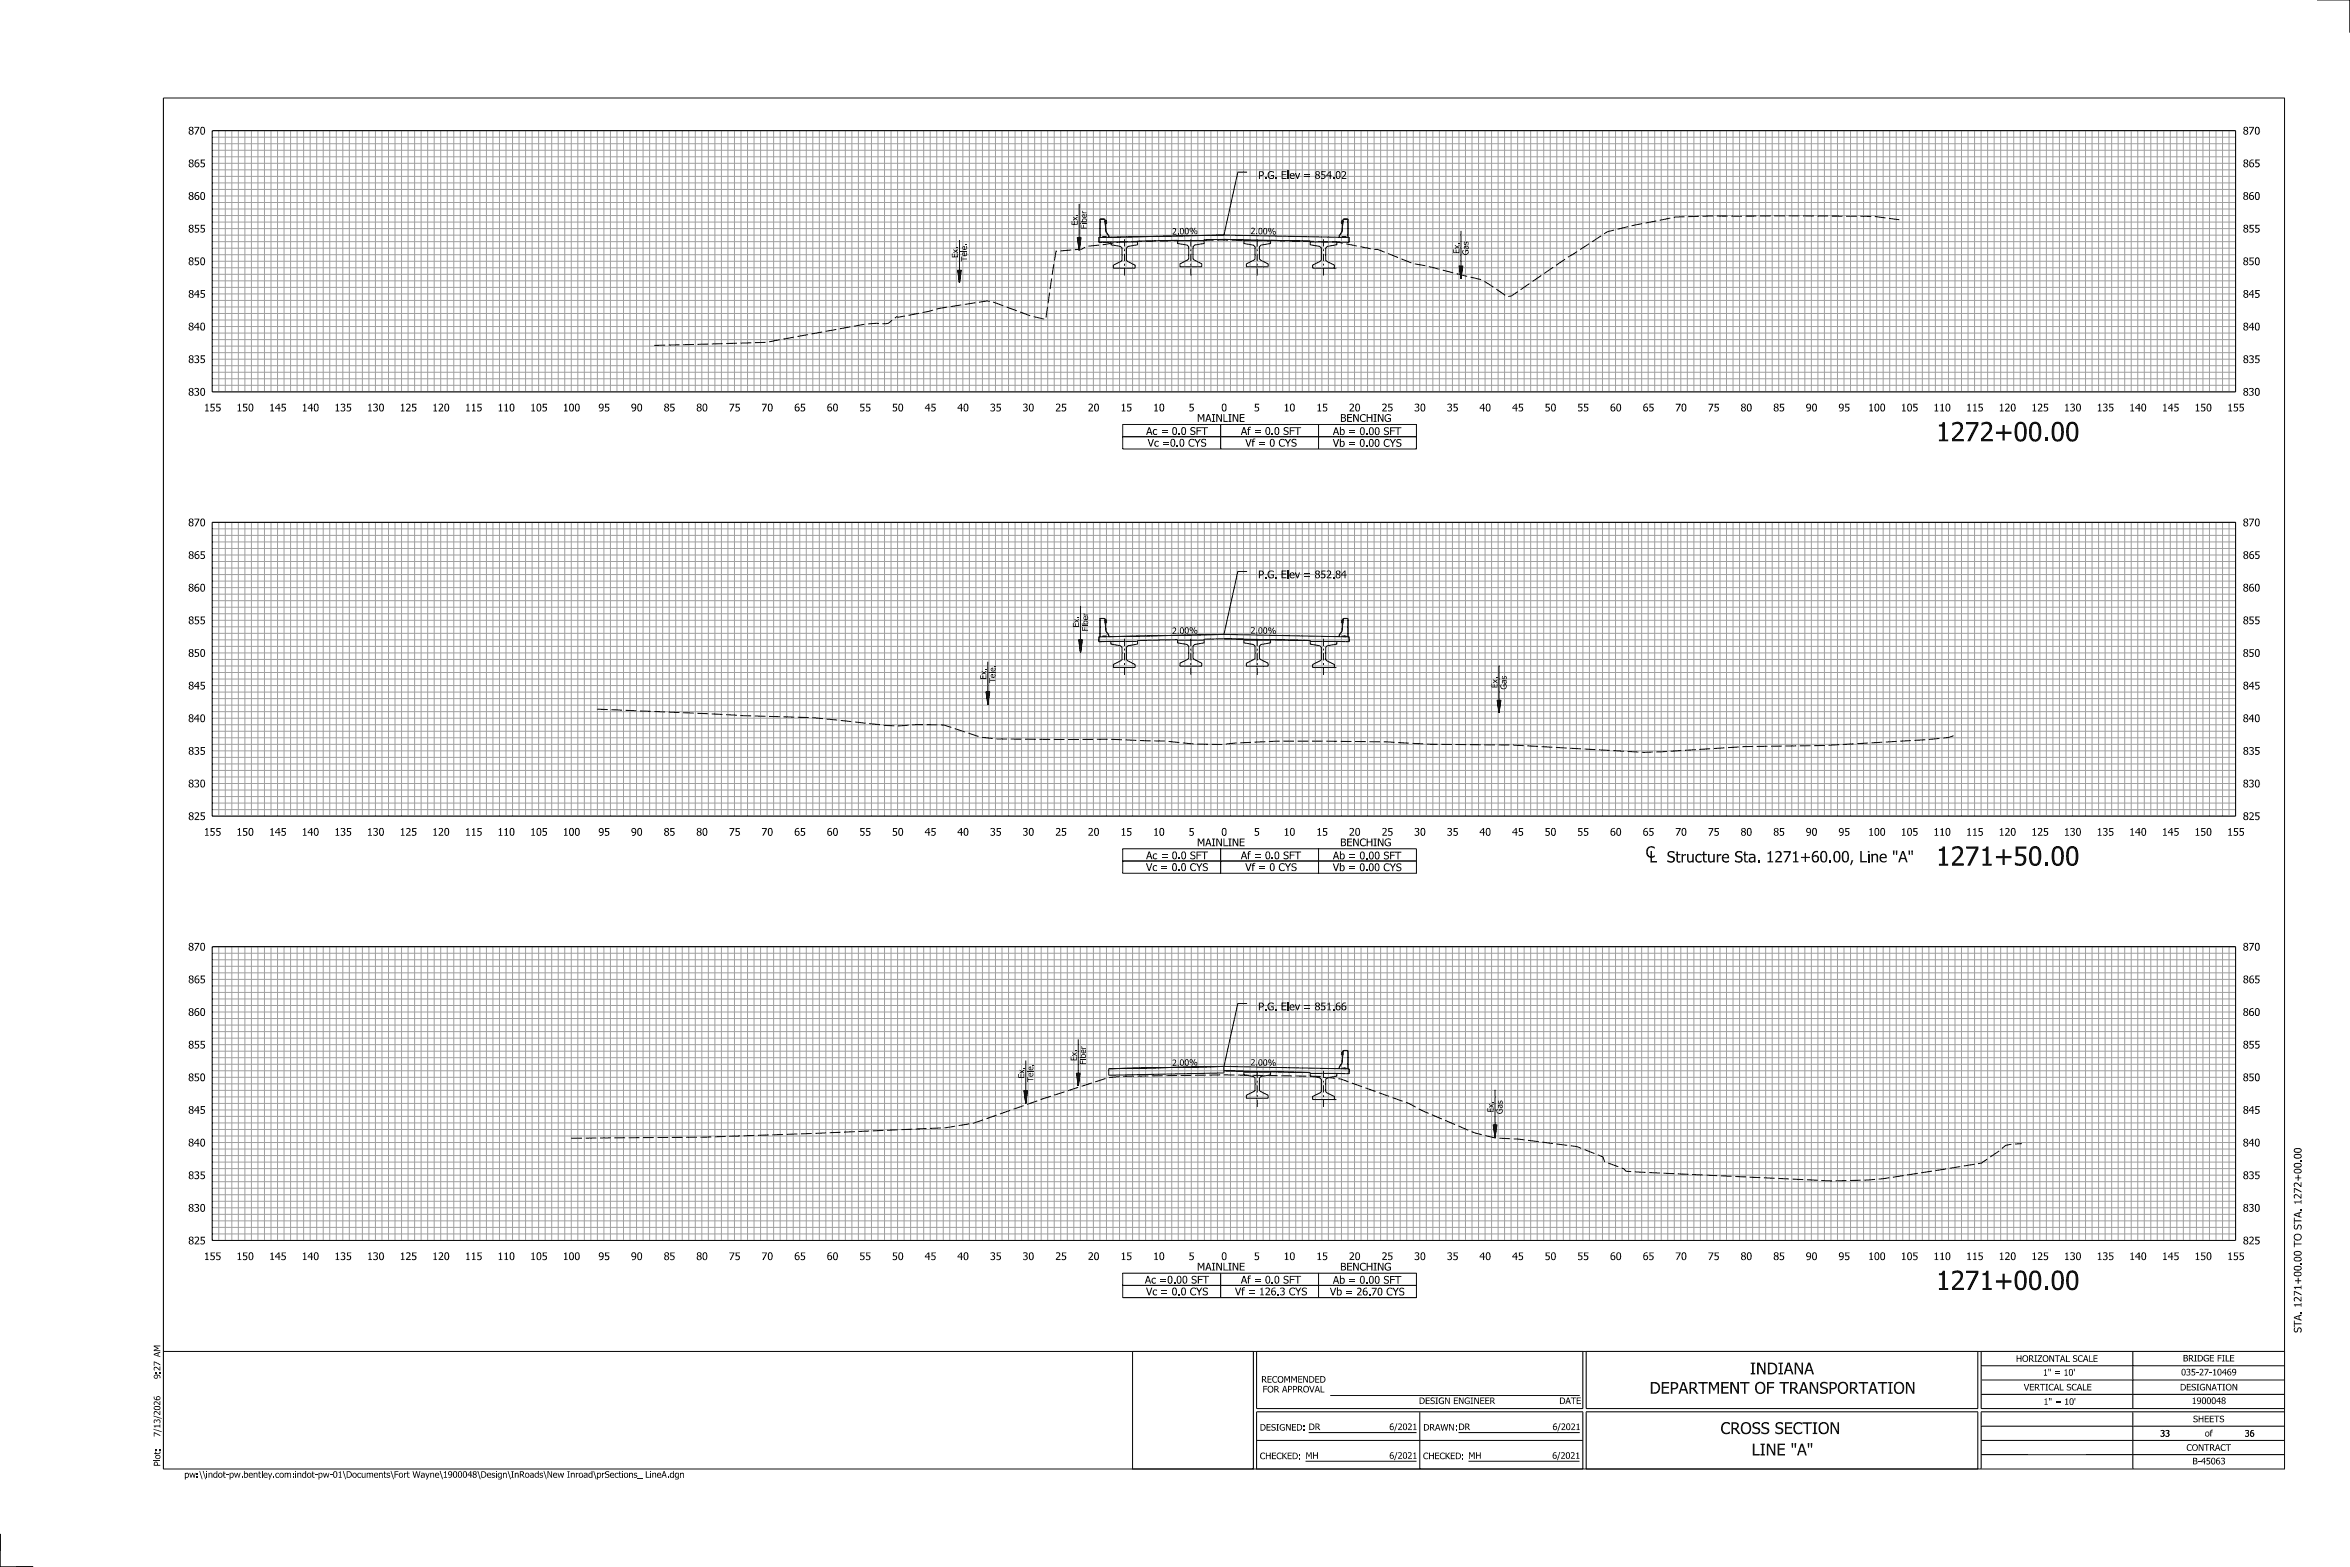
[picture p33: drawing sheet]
<svg xmlns="http://www.w3.org/2000/svg" width="914mm" height="610mm" viewBox="0 0 914 610" stroke-linecap="round" stroke-linejoin="round" font-family="sans-serif">
<defs><g id="words">
<g font-size="7.6">
<text x="753.3" y="171.7">1272+00.00</text>
<text x="753.3" y="336.7">1271+50.00</text>
<text x="753.3" y="501.8">1271+00.00</text>
</g>
<g font-size="4.6">
<text x="680.9" y="534.7">INDIANA</text>
<text x="641.9" y="542.2">DEPARTMENT OF TRANSPORTATION</text>
<text x="669.5" y="557.9">CROSS SECTION</text>
<text x="681.6" y="566.2">LINE &quot;A&quot;</text>
</g>
<g font-size="4.4">
<text x="640.3" y="333.6">C</text>
<text x="641.8" y="335.5">L</text>
<text x="649.2" y="335.5">Structure Sta. 1271+60.00, Line &quot;A&quot;</text>
</g>
<g font-size="3">
<text x="73.2" y="52.4">870</text>
<text x="872.7" y="52.4">870</text>
<text x="73.2" y="65.1">865</text>
<text x="872.7" y="65.1">865</text>
<text x="489.6" y="69.6">P.G. Elev = 854.02</text>
<text x="73.2" y="77.8">860</text>
<text x="872.7" y="77.8">860</text>
<text x="73.2" y="90.5">855</text>
<text x="872.7" y="90.5">855</text>
<text x="73.2" y="103.2">850</text>
<text x="872.7" y="103.2">850</text>
<text x="73.2" y="115.9">845</text>
<text x="872.7" y="115.9">845</text>
<text x="73.2" y="128.5">840</text>
<text x="872.7" y="128.5">840</text>
<text x="73.2" y="141.2">835</text>
<text x="872.7" y="141.2">835</text>
<text x="73.2" y="153.9">830</text>
<text x="872.7" y="153.9">830</text>
<text x="79.3" y="160">155</text>
<text x="92" y="160">150</text>
<text x="104.7" y="160">145</text>
<text x="117.4" y="160">140</text>
<text x="130.1" y="160">135</text>
<text x="142.8" y="160">130</text>
<text x="155.5" y="160">125</text>
<text x="168.2" y="160">120</text>
<text x="180.9" y="160">115</text>
<text x="193.6" y="160">110</text>
<text x="206.3" y="160">105</text>
<text x="219" y="160">100</text>
<text x="232.8" y="160">95</text>
<text x="245.5" y="160">90</text>
<text x="258.2" y="160">85</text>
<text x="270.9" y="160">80</text>
<text x="283.6" y="160">75</text>
<text x="296.3" y="160">70</text>
<text x="309" y="160">65</text>
<text x="321.7" y="160">60</text>
<text x="334.4" y="160">55</text>
<text x="347.1" y="160">50</text>
<text x="359.8" y="160">45</text>
<text x="372.5" y="160">40</text>
<text x="385.2" y="160">35</text>
<text x="397.9" y="160">30</text>
<text x="410.6" y="160">25</text>
<text x="423.3" y="160">20</text>
<text x="436" y="160">15</text>
<text x="448.7" y="160">10</text>
<text x="462.5" y="160">5</text>
<text x="475.2" y="160">0</text>
<text x="487.9" y="160">5</text>
<text x="499.5" y="160">10</text>
<text x="512.2" y="160">15</text>
<text x="524.9" y="160">20</text>
<text x="537.6" y="160">25</text>
<text x="550.3" y="160">30</text>
<text x="563" y="160">35</text>
<text x="575.7" y="160">40</text>
<text x="588.4" y="160">45</text>
<text x="601.1" y="160">50</text>
<text x="613.8" y="160">55</text>
<text x="626.5" y="160">60</text>
<text x="639.2" y="160">65</text>
<text x="651.9" y="160">70</text>
<text x="664.6" y="160">75</text>
<text x="677.3" y="160">80</text>
<text x="690" y="160">85</text>
<text x="702.7" y="160">90</text>
<text x="715.4" y="160">95</text>
<text x="726.9" y="160">100</text>
<text x="739.6" y="160">105</text>
<text x="752.3" y="160">110</text>
<text x="765" y="160">115</text>
<text x="777.7" y="160">120</text>
<text x="790.4" y="160">125</text>
<text x="803.1" y="160">130</text>
<text x="815.8" y="160">135</text>
<text x="828.5" y="160">140</text>
<text x="841.2" y="160">145</text>
<text x="853.9" y="160">150</text>
<text x="866.6" y="160">155</text>
<text x="465.8" y="164.1">MAINLINE</text>
<text x="521.5" y="164.1">BENCHING</text>
<text x="445.9" y="169.2">Ac = 0.0 SFT</text>
<text x="446.6" y="173.8">Vc =0.0 CYS</text>
<text x="482.8" y="169.2">Af = 0.0 SFT</text>
<text x="484.5" y="173.8">Vf = 0 CYS</text>
<text x="518.6" y="173.8">Vb = 0.00 CYS</text>
<text x="518.6" y="169.2">Ab = 0.00 SFT</text>
<text x="73.2" y="204.7">870</text>
<text x="872.7" y="204.7">870</text>
<text x="73.2" y="217.4">865</text>
<text x="872.7" y="217.4">865</text>
<text x="489.5" y="225">P.G. Elev = 852.84</text>
<text x="73.2" y="230.1">860</text>
<text x="872.7" y="230.1">860</text>
<text x="73.2" y="242.8">855</text>
<text x="872.7" y="242.8">855</text>
<text x="73.2" y="255.5">850</text>
<text x="872.7" y="255.5">850</text>
<text x="73.2" y="268.2">845</text>
<text x="872.7" y="268.2">845</text>
<text x="73.2" y="280.9">840</text>
<text x="872.7" y="280.9">840</text>
<text x="73.2" y="293.6">835</text>
<text x="872.7" y="293.6">835</text>
<text x="73.2" y="306.3">830</text>
<text x="872.7" y="306.3">830</text>
<text x="73.2" y="319">825</text>
<text x="872.7" y="319">825</text>
<text x="79.3" y="325.1">155</text>
<text x="92" y="325.1">150</text>
<text x="104.7" y="325.1">145</text>
<text x="117.4" y="325.1">140</text>
<text x="130.1" y="325.1">135</text>
<text x="142.8" y="325.1">130</text>
<text x="155.5" y="325.1">125</text>
<text x="168.2" y="325.1">120</text>
<text x="180.9" y="325.1">115</text>
<text x="193.6" y="325.1">110</text>
<text x="206.3" y="325.1">105</text>
<text x="219" y="325.1">100</text>
<text x="232.8" y="325.1">95</text>
<text x="245.5" y="325.1">90</text>
<text x="258.2" y="325.1">85</text>
<text x="270.9" y="325.1">80</text>
<text x="283.6" y="325.1">75</text>
<text x="296.3" y="325.1">70</text>
<text x="309" y="325.1">65</text>
<text x="321.7" y="325.1">60</text>
<text x="334.4" y="325.1">55</text>
<text x="347.1" y="325.1">50</text>
<text x="359.8" y="325.1">45</text>
<text x="372.5" y="325.1">40</text>
<text x="385.2" y="325.1">35</text>
<text x="397.9" y="325.1">30</text>
<text x="410.6" y="325.1">25</text>
<text x="423.3" y="325.1">20</text>
<text x="436" y="325.1">15</text>
<text x="448.7" y="325.1">10</text>
<text x="462.5" y="325.1">5</text>
<text x="465.8" y="329.2">MAINLINE</text>
<text x="475.2" y="325.1">0</text>
<text x="487.9" y="325.1">5</text>
<text x="499.5" y="325.1">10</text>
<text x="512.2" y="325.1">15</text>
<text x="521.5" y="329.2">BENCHING</text>
<text x="524.9" y="325.1">20</text>
<text x="537.6" y="325.1">25</text>
<text x="550.3" y="325.1">30</text>
<text x="563" y="325.1">35</text>
<text x="575.7" y="325.1">40</text>
<text x="588.4" y="325.1">45</text>
<text x="601.1" y="325.1">50</text>
<text x="613.8" y="325.1">55</text>
<text x="626.5" y="325.1">60</text>
<text x="639.2" y="325.1">65</text>
<text x="651.9" y="325.1">70</text>
<text x="664.6" y="325.1">75</text>
<text x="677.3" y="325.1">80</text>
<text x="690" y="325.1">85</text>
<text x="702.7" y="325.1">90</text>
<text x="715.4" y="325.1">95</text>
<text x="726.9" y="325.1">100</text>
<text x="739.6" y="325.1">105</text>
<text x="752.3" y="325.1">110</text>
<text x="765" y="325.1">115</text>
<text x="777.7" y="325.1">120</text>
<text x="790.4" y="325.1">125</text>
<text x="803.1" y="325.1">130</text>
<text x="815.8" y="325.1">135</text>
<text x="828.5" y="325.1">140</text>
<text x="841.2" y="325.1">145</text>
<text x="853.9" y="325.1">150</text>
<text x="866.6" y="325.1">155</text>
<text x="445.9" y="334.3">Ac = 0.0 SFT</text>
<text x="482.8" y="334.3">Af = 0.0 SFT</text>
<text x="518.6" y="334.3">Ab = 0.00 SFT</text>
<text x="445.9" y="338.8">Vc = 0.0 CYS</text>
<text x="484.5" y="338.8">Vf = 0 CYS</text>
<text x="518.6" y="338.9">Vb = 0.00 CYS</text>
<text x="73.2" y="369.8">870</text>
<text x="872.7" y="369.8">870</text>
<text x="73.2" y="382.5">865</text>
<text x="872.7" y="382.5">865</text>
<text x="73.2" y="395.2">860</text>
<text x="489.5" y="393">P.G. Elev = 851.66</text>
<text x="872.7" y="395.2">860</text>
<text x="73.2" y="407.9">855</text>
<text x="872.7" y="407.9">855</text>
<text x="73.2" y="420.6">850</text>
<text x="872.7" y="420.6">850</text>
<text x="73.2" y="433.3">845</text>
<text x="872.7" y="433.3">845</text>
<text x="73.2" y="446">840</text>
<text x="872.7" y="446">840</text>
<text x="895.5" y="450.9" transform="rotate(-90 895.5 450.9)">0</text>
<text x="73.2" y="458.7">835</text>
<text x="872.7" y="458.7">835</text>
<text x="73.2" y="471.4">830</text>
<text x="872.7" y="471.4">830</text>
<text x="73.2" y="484.1">825</text>
<text x="872.7" y="484.1">825</text>
<text x="79.3" y="490.2">155</text>
<text x="92" y="490.2">150</text>
<text x="104.7" y="490.2">145</text>
<text x="117.4" y="490.2">140</text>
<text x="130.1" y="490.2">135</text>
<text x="142.8" y="490.2">130</text>
<text x="155.5" y="490.2">125</text>
<text x="168.2" y="490.2">120</text>
<text x="180.9" y="490.2">115</text>
<text x="193.6" y="490.2">110</text>
<text x="206.3" y="490.2">105</text>
<text x="219" y="490.2">100</text>
<text x="232.8" y="490.2">95</text>
<text x="245.5" y="490.2">90</text>
<text x="258.2" y="490.2">85</text>
<text x="270.9" y="490.2">80</text>
<text x="283.6" y="490.2">75</text>
<text x="296.3" y="490.2">70</text>
<text x="309" y="490.2">65</text>
<text x="321.7" y="490.2">60</text>
<text x="334.4" y="490.2">55</text>
<text x="347.1" y="490.2">50</text>
<text x="359.8" y="490.2">45</text>
<text x="372.5" y="490.2">40</text>
<text x="385.2" y="490.2">35</text>
<text x="397.9" y="490.2">30</text>
<text x="410.6" y="490.2">25</text>
<text x="423.3" y="490.2">20</text>
<text x="436" y="490.2">15</text>
<text x="448.7" y="490.2">10</text>
<text x="462.5" y="490.2">5</text>
<text x="475.2" y="490.2">0</text>
<text x="487.9" y="490.2">5</text>
<text x="499.5" y="490.2">10</text>
<text x="512.2" y="490.2">15</text>
<text x="524.9" y="490.2">20</text>
<text x="537.6" y="490.2">25</text>
<text x="550.3" y="490.2">30</text>
<text x="563" y="490.2">35</text>
<text x="575.7" y="490.2">40</text>
<text x="588.4" y="490.2">45</text>
<text x="601.1" y="490.2">50</text>
<text x="613.8" y="490.2">55</text>
<text x="626.5" y="490.2">60</text>
<text x="639.2" y="490.2">65</text>
<text x="651.9" y="490.2">70</text>
<text x="664.6" y="490.2">75</text>
<text x="677.3" y="490.2">80</text>
<text x="690" y="490.2">85</text>
<text x="702.7" y="490.2">90</text>
<text x="715.4" y="490.2">95</text>
<text x="726.9" y="490.2">100</text>
<text x="739.6" y="490.2">105</text>
<text x="752.3" y="490.2">110</text>
<text x="765" y="490.2">115</text>
<text x="777.7" y="490.2">120</text>
<text x="790.4" y="490.2">125</text>
<text x="803.1" y="490.2">130</text>
<text x="815.8" y="490.2">135</text>
<text x="828.5" y="490.2">140</text>
<text x="841.2" y="490.2">145</text>
<text x="853.9" y="490.2">150</text>
<text x="866.6" y="490.2">155</text>
<text x="895.5" y="491" transform="rotate(-90 895.5 491)">0</text>
<text x="465.8" y="494.3">MAINLINE</text>
<text x="521.5" y="494.3">BENCHING</text>
<text x="445.5" y="499.3">Ac =0.00 SFT</text>
<text x="445.9" y="503.9">Vc = 0.0 CYS</text>
<text x="480.5" y="503.9">Vf = 126.3 CYS</text>
<text x="482.8" y="499.3">Af = 0.0 SFT</text>
<text x="517.5" y="504">Vb = 26.70 CYS</text>
<text x="518.6" y="499.4">Ab = 0.00 SFT</text>
<text x="895.5" y="518.5" transform="rotate(-90 895.5 518.5)">STA.1271+00.0TO STA.1272+00.0</text>
</g>
<g font-size="2.5">
<text x="456.1" y="91.3" transform="rotate(-1 456.1 91.3)">2 .0</text>
<text x="460.9" y="91.2" transform="rotate(-1 460.9 91.2)">0 %</text>
<text x="486.6" y="91.1" transform="rotate(1 486.6 91.1)">2 .0</text>
<text x="491.4" y="91.2" transform="rotate(1 491.4 91.2)">0 %</text>
<text x="456.1" y="246.6" transform="rotate(-1 456.1 246.6)">2 .0</text>
<text x="460.9" y="246.5" transform="rotate(-1 460.9 246.5)">0 %</text>
<text x="486.6" y="246.4" transform="rotate(1 486.6 246.4)">2 .0</text>
<text x="491.4" y="246.5" transform="rotate(1 491.4 246.5)">0 %</text>
<text x="456.1" y="414.7" transform="rotate(-1 456.1 414.7)">2 .0</text>
<text x="460.9" y="414.6" transform="rotate(-1 460.9 414.6)">0 %</text>
<text x="486.6" y="414.5" transform="rotate(1 486.6 414.5)">2 .0</text>
<text x="491.4" y="414.6" transform="rotate(1 491.4 414.6)">0 %</text>
<text x="62.4" y="533.4" transform="rotate(-90 62.4 533.4)">2</text>
<text x="784.4" y="529.8">HORIZONTAL SCALE</text>
<text x="849.4" y="529.6">BRIDGE FILE</text>
<text x="62.4" y="536.5" transform="rotate(-90 62.4 536.5)">9: 7 AM</text>
<text x="490.8" y="537.9">RECOMMENDED</text>
<text x="794.9" y="535.2">1&quot; = 10'</text>
<text x="848.7" y="535.1">035-27-10469</text>
<text x="491.3" y="541.7">FOR APPROVAL</text>
<text x="787.5" y="540.9">VERTICAL SCALE</text>
<text x="848.3" y="540.9">DESIGNATION</text>
<text x="62.4" y="550.6" transform="rotate(-90 62.4 550.6)">2</text>
<text x="552.1" y="546.2">DESIGN ENGINEER</text>
<text x="606.7" y="546.2">DATE</text>
<text x="795.2" y="546.5">1&quot; = 10'</text>
<text x="852.8" y="546.2">1900048</text>
<text x="62.4" y="555.8" transform="rotate(-90 62.4 555.8)">1</text>
<text x="490.2" y="556.5">DESIGNED:DR</text>
<text x="540.6" y="556.3">6/2021</text>
<text x="553.8" y="556.5">DRAWN:DR</text>
<text x="604.1" y="556.3">6/2021</text>
<text x="853.3" y="553.3">SHEETS</text>
<text x="62.4" y="559" transform="rotate(-90 62.4 559)">7/ 3/ 026</text>
<text x="840.5" y="558.9">33</text>
<text x="857.9" y="558.8">of</text>
<text x="873.4" y="558.9">36</text>
<text x="62.4" y="567.7" transform="rotate(-90 62.4 567.7)">o :</text>
<text x="490.2" y="567.7">CHECKED:MH</text>
<text x="540.6" y="567.5">6/2021</text>
<text x="553.7" y="567.7">CHECKED:MH</text>
<text x="604" y="567.5">6/2021</text>
<text x="850.7" y="564.4">CONTRACT</text>
<text x="853.1" y="569.7">B-45063</text>
<text x="62.4" y="570.5" transform="rotate(-90 62.4 570.5)">Plt</text>
<text x="71.7" y="574.9">pw:\\indot-pw.bentley.com:indot-pw-01\Documents\Fort Wayne\1900048\Design\InRoads\New Inroad\prSections_ LineA.dgn</text>
</g>
<g font-size="2.4">
<text x="419.3" y="87.7" transform="rotate(-90 419.3 87.7)">Ex.</text>
<text x="422.8" y="89.1" transform="rotate(-90 422.8 89.1)">Fier</text>
<text x="422.8" y="86.7" transform="rotate(-90 422.8 86.7)">b</text>
<text x="372.7" y="100.4" transform="rotate(-90 372.7 100.4)">Ex.</text>
<text x="376.3" y="101.7" transform="rotate(-90 376.3 101.7)">Tel.</text>
<text x="376.3" y="97.3" transform="rotate(-90 376.3 97.3)">e</text>
<text x="567.9" y="98.7" transform="rotate(-90 567.9 98.7)">Ex.</text>
<text x="571.4" y="99.3" transform="rotate(-90 571.4 99.3)">Gas</text>
<text x="419.8" y="244.1" transform="rotate(-90 419.8 244.1)">Ex.</text>
<text x="423.4" y="245.6" transform="rotate(-90 423.4 245.6)">Fier</text>
<text x="423.4" y="243.1" transform="rotate(-90 423.4 243.1)">b</text>
<text x="387.3" y="261.4" transform="rotate(-90 387.3 261.4)">e</text>
<text x="383.8" y="264.4" transform="rotate(-90 383.8 264.4)">Ex.</text>
<text x="387.3" y="265.7" transform="rotate(-90 387.3 265.7)">Tel.</text>
<text x="582.7" y="267.7" transform="rotate(-90 582.7 267.7)">Ex.</text>
<text x="586.2" y="268.3" transform="rotate(-90 586.2 268.3)">Gas</text>
<text x="419" y="412.7" transform="rotate(-90 419 412.7)">Ex.</text>
<text x="422.5" y="411.7" transform="rotate(-90 422.5 411.7)">b</text>
<text x="398.5" y="419.5" transform="rotate(-90 398.5 419.5)">Ex.</text>
<text x="402.1" y="419" transform="rotate(-90 402.1 419)">el.</text>
<text x="402.1" y="416.5" transform="rotate(-90 402.1 416.5)">e</text>
<text x="422.5" y="414.2" transform="rotate(-90 422.5 414.2)">Fier</text>
<text x="402.1" y="420.9" transform="rotate(-90 402.1 420.9)">T</text>
<text x="581.1" y="432.8" transform="rotate(-90 581.1 432.8)">Ex.</text>
<text x="584.7" y="433.4" transform="rotate(-90 584.7 433.4)">Gas</text>
</g>
</g></defs>
<g fill="#000">
<path d="M421.1 85.3l.2 .8h-.9v.4h2.4a1.05 1.05 0 0 0-.3-1.4 1.05 1.05 0 0 0-1.4 .2zM421.5 85.4a.66 .66 0 0 1 .8-.1 .66 .66 0 0 1 .2 .8h-1z" fill-rule="evenodd"/>
<path d="M82.5 152.4l.2 .1z" fill-rule="evenodd"/>
<path d="M485.8 166.2l.9-.1v.3a.47 .47 0 0 0-.5 0 .47 .47 0 0 0-.2 .5h.6v.4h-.6v1.9h-.4l-.2-2.3z" fill-rule="evenodd"/>
<path d="M487.6 170.7l.9-.1v.4a.5 .5 0 0 0-.6 0 .5 .5 0 0 0-.2 .5h.6v.4h-.6v1.8h-.4v-1.8h-.3v-.4h.3z" fill-rule="evenodd"/>
<path d="M521.3 170.6v3.2h.4a1.18 1.18 0 0 0 1.5-.9 1.18 1.18 0 0 0-1-1.4l-.4 .3v-1.2zM521.8 172.1a.57 .57 0 0 1 .5-.3 .57 .57 0 0 1 .5 .5 .78 .78 0 0 1-.1 1 .78 .78 0 0 1-.9 .1z" fill-rule="evenodd"/>
<path d="M521.4 166.1v3.1h.4a1.14 1.14 0 0 0 1.4-.9 1.14 1.14 0 0 0-1.1-1.3l-.3 .2v-1.1zM521.8 167.5a.57 .57 0 0 1 .6-.2 .57 .57 0 0 1 .5 .4l-.2 1-.7 .2-.2-.1z" fill-rule="evenodd"/>
<path d="M421.8 241.6l-.2 .5 .2 .5h-.9v.3h2.5v-.4a.93 .93 0 0 0-.5-1 .93 .93 0 0 0-1.1 .1zM422 241.8a.66 .66 0 0 1 .9-.1 .66 .66 0 0 1 .2 .9h-1.1z" fill-rule="evenodd"/>
<path d="M82.5 317.4l.2 .2z" fill-rule="evenodd"/>
<path d="M485.9 331.2h.8v.3a.48 .48 0 0 0-.5 0 .48 .48 0 0 0-.2 .5h.6v.4h-.6v1.9h-.4l-.2-2.3z" fill-rule="evenodd"/>
<path d="M487.6 335.8l.9-.1v.4a.52 .52 0 0 0-.6 0 .52 .52 0 0 0-.2 .5h.6v.3h-.6v1.9h-.4v-1.9h-.3v-.3h.3z" fill-rule="evenodd"/>
<path d="M521.3 335.7v3.2h.4a1.14 1.14 0 0 0 1.5-.9 1.14 1.14 0 0 0-1.2-1.3l-.2 .2v-1.2zM521.8 337.2a.57 .57 0 0 1 .6-.3 .57 .57 0 0 1 .4 .5v.3a.67 .67 0 0 1-.3 .8 .67 .67 0 0 1-.7 0z" fill-rule="evenodd"/>
<path d="M521.4 331.2v3.1l.4-.1a1.08 1.08 0 0 0 1.5-.9 1.08 1.08 0 0 0-1.2-1.2l-.3 .2v-1.1zM521.8 332.6l.2-.2a.78 .78 0 0 1 .9 .9 .78 .78 0 0 1-1.1 .6z" fill-rule="evenodd"/>
<path d="M736.5 330.9h.7l-.1 1.7h-.4z" fill-rule="evenodd"/>
<path d="M737.7 330.9h.6l-.1 1.7h-.4z" fill-rule="evenodd"/>
<path d="M742.6 330.9h.6l-.1 1.7h-.4z" fill-rule="evenodd"/>
<path d="M743.7 330.9h.6l-.1 1.7h-.4z" fill-rule="evenodd"/>
<path d="M420.8 410.3l.1 .9h-.8v.3h2.4v-.4a.94 .94 0 0 0-.5-1.1 .94 .94 0 0 0-1.2 .3zM421.1 410.4a.66 .66 0 0 1 .9-.1 .66 .66 0 0 1 .2 .9h-1z" fill-rule="evenodd"/>
<path d="M82.5 482.5l.2 .1z" fill-rule="evenodd"/>
<path d="M485.9 496.3l.8-.1v.4a.48 .48 0 0 0-.5 0 .48 .48 0 0 0-.2 .5h.6v.4h-.6v1.8h-.4l-.2-2.2z" fill-rule="evenodd"/>
<path d="M521.4 496.2v3.2h.4a1.18 1.18 0 0 0 1.4-.9 1.18 1.18 0 0 0-.9-1.4l-.5 .3v-1.2zM521.8 497.7a.57 .57 0 0 1 .6-.3 .57 .57 0 0 1 .5 .5 .77 .77 0 0 1-.2 1 .77 .77 0 0 1-.9 .1z" fill-rule="evenodd"/>
<path d="M483.5 500.9l.9-.1v.4a.47 .47 0 0 0-.5-.1 .47 .47 0 0 0-.2 .6h.6v.3h-.6v1.9h-.4l-.2-2.2z" fill-rule="evenodd"/>
<path d="M520.2 500.8v3.1l.4-.1a1.09 1.09 0 0 0 1.5-.8 1.09 1.09 0 0 0-1.2-1.2l-.3 .2v-1.2zM520.6 502.3l.3-.2a.78 .78 0 0 1 .8 .9 .78 .78 0 0 1-1.1 .6z" fill-rule="evenodd"/>
<path d="M787.2 527.5a1.3 1.3 0 0 0 0 2 1.3 1.3 0 0 0 1.9-.2 1.3 1.3 0 0 0-.4-1.9l-.8-.2zM787.5 527.8a.9 .9 0 0 1 1.3 .7 .9 .9 0 0 1-1.3 .8l-.2-.8z" fill-rule="evenodd"/>
<path d="M795.1 527.5a1.3 1.3 0 0 0 0 2 1.3 1.3 0 0 0 1.9-.2 1.3 1.3 0 0 0-.4-1.9l-.8-.2zM795.4 527.8a.9 .9 0 0 1 1.3 .7 .9 .9 0 0 1-1.3 .8l-.2-.8z" fill-rule="evenodd"/>
<path d="M797 532.5h.4l-.1 1h-.2z" fill-rule="evenodd"/>
<path d="M797.7 532.5h.3l-.1 1h-.2z" fill-rule="evenodd"/>
<path d="M806.9 532.5h.4l-.1 1h-.2z" fill-rule="evenodd"/>
<path d="M59.7 555.8l3.2 1.1v.2l-3.2-.9z" fill-rule="evenodd"/>
<path d="M59.7 550.7l3.2 1v.3l-3.2-1z" fill-rule="evenodd"/>
<path d="M543.5 553.7h.2l-1 3.2h-.2z" fill-rule="evenodd"/>
<path d="M607 553.7h.3l-1.1 3.2h-.2z" fill-rule="evenodd"/>
<path d="M797.2 543.8h.4v1h-.3z" fill-rule="evenodd"/>
<path d="M797.9 543.8h.4l-.1 1h-.2z" fill-rule="evenodd"/>
<path d="M807.2 543.8h.3v1h-.2z" fill-rule="evenodd"/>
<path d="M860.2 556.4l.9-.2v.3h-.6l-.1 .4h.5v.3h-.5v1.6h-.3l-.2-1.9z" fill-rule="evenodd"/>
<path d="M77.5 572.2h.3l1 3.3h-.3z" fill-rule="evenodd"/>
<path d="M78.9 572.2h.3l1 3.3h-.3z" fill-rule="evenodd"/>
<path d="M83.2 573.2a.93 .93 0 0 0-.3 1.2 .93 .93 0 0 0 1.1 .4l.6 .1v-2.7h-.4v.9l-.5-.2zM83.4 573.4l.8-.1v1.1a.65 .65 0 0 1-.9 0 .65 .65 0 0 1 .1-1z" fill-rule="evenodd"/>
<path d="M94.9 572.2v2.7l.4-.1a.9 .9 0 0 0 1.2-.8 .9 .9 0 0 0-1.1-.9l-.1-.9zM95.3 573.4a.63 .63 0 0 1 .9 .6 .63 .63 0 0 1-.9 .5z" fill-rule="evenodd"/>
<path d="M117.8 573.2a.93 .93 0 0 0-.3 1.2 .93 .93 0 0 0 1.1 .4l.5 .1v-2.7h-.3v.9l-.4-.2zM118 573.4l.8-.1v1.1a.65 .65 0 0 1-.9 0 .65 .65 0 0 1 .1-1z" fill-rule="evenodd"/>
<path d="M133.4 572.2h.3l1 3.3h-.3z" fill-rule="evenodd"/>
<path d="M152 572.2h.3l1 3.3h-.3z" fill-rule="evenodd"/>
<path d="M171.1 572.2h.3l1 3.3h-.4z" fill-rule="evenodd"/>
<path d="M185.7 572.2h.4l.9 3.3h-.3z" fill-rule="evenodd"/>
<path d="M197.5 572.2h.3l1 3.3h-.3z" fill-rule="evenodd"/>
<path d="M208.2 573.2a.92 .92 0 0 0-.2 1.3 .92 .92 0 0 0 1.2 .3l.4 .1v-2.7h-.3v.9l-.5-.2zM208.6 573.3h.7v1.1a.67 .67 0 0 1-1-.1 .67 .67 0 0 1 .3-1z" fill-rule="evenodd"/>
<path d="M211.5 572.2h.3l1 3.3h-.3z" fill-rule="evenodd"/>
<path d="M229.2 573.2a.92 .92 0 0 0-.3 1.3 .92 .92 0 0 0 1.2 .3l.4 .1v-2.7h-.3v.9l-.5-.2zM229.5 573.3h.7v1.1a.66 .66 0 0 1-1-.1 .66 .66 0 0 1 .3-1z" fill-rule="evenodd"/>
<path d="M230.9 572.2h.2l1 3.3h-.3z" fill-rule="evenodd"/>
<path d="M260.8 573.2a.94 .94 0 0 0-.2 1.2 .94 .94 0 0 0 1.1 .4l.5 .1v-2.7h-.3v.9l-.5-.2zM261.2 573.3h.7v1.1a.67 .67 0 0 1-1-.1 .67 .67 0 0 1 .3-1z" fill-rule="evenodd"/>
<path d="M543.5 564.9h.2l-1 3.2h-.2z" fill-rule="evenodd"/>
<path d="M606.8 564.9h.3l-1 3.2h-.3z" fill-rule="evenodd"/>
<path d="M697.1 561.4h.7l-.2 1.8h-.4z" fill-rule="evenodd"/>
<path d="M698.3 561.4h.6l-.1 1.8h-.4z" fill-rule="evenodd"/>
<path d="M703.4 561.4h.6l-.1 1.8h-.4z" fill-rule="evenodd"/>
<path d="M704.5 561.4h.7l-.1 1.8h-.4z" fill-rule="evenodd"/>
<circle cx="888.9" cy="571.5" r=".11"/>
</g>
<g fill="none" stroke="#000" stroke-width=".39">
<path d="M901.6 0h12.7v12.7M63.6 38.1h825.3v533.4h-825.3zM82.6 50.8h787.3v101.6h-787.3zM419.9 79.3v18M485.2 67h-3.6l-5.4 24.4-48.6 1v1.9l1.2-.1M373.3 93.4v16.6M373.8 97.7h2.5M419.2 92.5h1.5l-.8 4.8zM419.3 92.5l.6 4.8M419.5 92.5l.4 4.8M419.6 92.5l.3 4.8M419.8 92.5l.1 4.8"/>
<path d="M420.1 92.5l-.2 4.8M420.2 92.5l-.3 4.8M420.3 92.5l-.4 4.8M420.5 92.5l-.6 4.8M428.8 94.2l-1.2 .1v-1.9h.4l.2-7.2 1.7 .1 .5 4.9 1 1.5v.6l44.8-.9 44.9 .9v-.6l1.1-1.5 .4-4.8 1.7-.2 .2 .2v7h.4v1.9M430 85.9l.5-.1 .1 1.1h-.5zM430.3 85.8l-.3 .3M430.6 92.4l-.2-.4-.2 .4-.2-.4-.1 .4-.1-.4-.2 .4-.2-.4-.5 .4M430.6 86.6l-.3 .3M430.6 85.9l-.6 .6M430.6 86.3l-.6 .6M431.4 92.3v-.6l-1-1.5-.5-4.8-1.6-.2-.3 .3v6.9"/>
<path d="M432.3 94.2h10.3v1l-3.7 .6-.6 .7v4.7l3.4 2-.2 1.1-8.3-.1v-1l3.4-2v-4.7l-.6-.7-3.7-.6zM432.3 94.2h-3.5M458.2 93.6h10.4v1.1l-3.7 .6-.7 .7v4.7l3.4 1.9v1h-8.5v-1l3.4-1.9v-4.7l-.6-.7-3.7-.6zM458.2 93.6l-15.6 .2v.4M476.2 93.1l33.6 .7v.4M476.3 93.1l-7.8 .2 .1 .3M484 93.7h10.4v1l-3.7 .7-.7 .6v4.8l3.4 1.9-.1 1.1h-8.2l-.1-1.1 3.4-1.9v-4.8l-.7-.6-3.7-.7zM484 93.3v.4M494.4 93.5v.2M509.8 94.2h10.4v1l-3.7 .6-.7 .7v4.7l3.4 2-.1 1.1-8.3-.1v-1l3.3-2v-4.7l-.6-.7-3.7-.6zM520.2 94.2l4.7 .1M521.9 86.6l.4 .3"/>
<path d="M521.9 85.9l.7 .6M521.9 86.3l.7 .6M522 85.8l.6 .1-.1 1h-.6zM522.2 85.8l.4 .3M522.3 92.4l.1-.4 .2 .4 .1-.4 .2 .4 .2-.4 .1 .4 .1-.4 .3 .4 .1-.4 .2 .4M524.5 92.4v-6.9l-.2-.3h-1.4l-.3 .2-.4 4.8-1.1 1.5v.6l3.8 .1v1.9M568.5 89.8v18.5M372.6 105.1h1.5l-.8 4.9zM372.7 105.1l.6 4.9M372.9 105.1l.4 4.9M373 105.1l.3 4.9M373.2 105.1l.1 4.9"/>
<path d="M373.5 105.1l-.2 4.9M373.6 105.1l-.3 4.9M373.8 105.1l-.5 4.9M373.9 105.1l-.6 4.9M519.1 104.3h.9M519.2 104.2v.3M567.7 103.5h1.5l-.7 4.8zM567.9 103.5l.6 4.8M568 103.5l.5 4.8M568.2 103.5l.3 4.8M568.3 103.5l.2 4.8M568.6 103.5l-.1 4.8"/>
<path d="M568.7 103.5l-.2 4.8M568.9 103.5l-.4 4.8M569.1 103.5l-.6 4.8M436.8 165.1h38.1v4.8h-38.1zM436.8 169.9h38.1v4.8h-38.1zM474.9 165.1h38.1v4.8h-38.1zM474.9 169.9h38.1v4.8h-38.1zM513 165.1h38.1v4.8h-38.1zM513 169.9h38.1v4.8h-38.1zM82.6 203.2h787.3v114.3h-787.3zM420.4 235.7v18.1M485.2 222.3h-3.6l-5.4 24.5-48.6 1v1.8h1.2"/>
<path d="M384.4 257.4v16.6M419.7 248.9h1.5l-.8 4.9zM419.8 248.9l.6 4.9M420 248.9l.4 4.9M420.2 248.9l.2 4.9M420.3 248.9l.1 4.9M420.6 248.9l-.2 4.9M420.7 248.9l-.3 4.9M420.9 248.9l-.5 4.9M421 248.9l-.6 4.9M428.8 249.6h-1.2v-1.8h.4l.2-7.2 1.7 .1 .5 4.8 1 1.6v.6l44.8-.9 44.9 .9v-.6l1.1-1.6 .4-4.7 1.7-.2 .2 .1v7.1h.4v1.8M430 241.2h.5l.1 1-.5 .1z"/>
<path d="M430.3 241.2l-.3 .3M430.6 247.7l-.2-.3-.2 .3-.2-.3-.1 .3-.1-.3-.2 .3-.2-.3-.5 .4M430.6 241.3l-.6 .6M430.6 241.6l-.6 .7M430.6 242l-.3 .3M431.4 247.7v-.6l-1-1.6-.5-4.7-1.6-.2-.3 .2v7M432.3 249.5h10.3v1.1l-3.7 .6-.6 .6v4.8l3.4 1.9-.2 1.2-8.3-.2v-1l3.4-1.9v-4.8l-.6-.6-3.7-.6zM432.3 249.5l-3.5 .1M458.2 249h10.4v1.1l-3.7 .6-.7 .7v4.7l3.4 1.9v1h-8.5v-1l3.4-1.9v-4.7l-.6-.7-3.7-.6zM458.2 249l-15.6 .2v.3M476.2 248.5l33.6 .7v.3M476.3 248.5l-7.8 .1 .1 .4"/>
<path d="M484 249h10.4v1.1l-3.7 .6-.7 .7v4.7l3.4 1.9-.1 1.2h-8.2l-.1-1.2 3.4-1.9v-4.7l-.7-.7-3.7-.6zM484 248.6v.4M494.4 248.8v.2M509.8 249.5h10.4v1.1l-3.7 .6-.7 .6v4.8l3.4 1.9-.1 1.2-8.3-.2v-1l3.3-1.9v-4.8l-.6-.6-3.7-.6zM519.1 259.7h.9M519.2 259.5v.4M520.2 249.5l4.7 .1M521.9 242l.4 .3M521.9 241.3l.7 .6M521.9 241.6l.7 .7M522 241.2h.6l-.1 1.1-.6-.1zM522.2 241.2l.4 .3"/>
<path d="M522.3 247.7l.1-.3 .2 .3 .1-.3 .2 .3 .2-.3 .1 .3 .1-.3 .3 .4 .1-.4 .2 .4M524.5 247.8v-7l-.2-.2h-1.4l-.3 .2-.4 4.7-1.1 1.6v.6l3.8 .1v1.8M583.3 258.8v18.5M383.6 269.1h1.5l-.7 4.9zM383.8 269.1l.6 4.9M383.9 269.1l.5 4.9M384.1 269.1l.3 4.9M384.2 269.1l.2 4.9M384.5 269.1l-.1 4.9M384.7 269.1l-.3 4.9M384.8 269.1l-.4 4.9M384.8 261.7h2.5"/>
<path d="M385 269.1l-.6 4.9M582.5 272.4h1.5l-.7 4.9zM582.7 272.4l.6 4.9M582.8 272.4l.5 4.9M583 272.4l.3 4.9M583.1 272.4l.2 4.9M583.4 272.4l-.1 4.9M583.6 272.4l-.3 4.9M583.7 272.4l-.4 4.9M583.9 272.4l-.6 4.9M436.8 330.2h38.1v4.8h-38.1zM436.8 335h38.1v4.7h-38.1z"/>
<path d="M474.9 330.2h38.1v4.8h-38.1zM474.9 335h38.1v4.7h-38.1zM513 330.2h38.1v4.8h-38.1zM513 335h38.1v4.7h-38.1zM82.6 368.3h787.3v114.3h-787.3zM485.2 390.4h-3.6l-5.4 24.5M399.1 412.6v16.6M399.6 416.9h2.5M418.8 417.5h1.5l-.7 4.9zM419 417.5l.6 4.9M419.1 417.5l.5 4.9M419.3 417.5l.3 4.9"/>
<path d="M419.4 417.5l.2 4.9M419.6 404.4v18M419.7 417.5l-.1 4.9M419.9 417.5l-.3 4.9M420 417.5l-.4 4.9M420.2 417.5l-.6 4.9M476.2 414.9l48.7 .9M476.2 414.9v2.5l-44.8 .9v-2.5M476.3 414.9l-44.9 .8M476.3 416.6l33.5 .6v.4M484 417.1h10.4v1l-3.7 .7-.7 .6v4.8l3.4 1.9-.1 1.1h-8.2l-.1-1.1 3.4-1.9v-4.8l-.7-.6-3.7-.7zM484 416.7v.4"/>
<path d="M494.4 416.9v.2M509.8 417.6h10.4v1l-3.7 .7-.7 .6v4.8l3.4 1.9-.1 1.1-8.3-.1v-1l3.3-1.9v-4.8l-.6-.6-3.7-.7zM521.9 410l.4 .4M521.9 409.3l.7 .7M521.9 409.7l.7 .6M522 409.3h.6l-.1 1.1-.6-.1zM522.2 409.3l.4 .3M522.3 415.8l.1-.3 .5 .3 .2-.4 .1 .4 .1-.4 .3 .4 .1-.4 .2 .4M522.6 408.9l-.4 4.7-1.1 1.5v.6v-.6l1.1-1.5zM522.9 408.7l-.3 .2M522.9 408.7h1.4M524.3 408.7l.2 .1v7h.4"/>
<path d="M524.3 408.7l.2 .2M524.9 415.8v1.9l-4.7-.1M398.4 424.3h1.5l-.8 4.9zM398.5 424.3l.6 4.9M398.7 424.3l.4 4.9M398.8 424.3l.3 4.9M399 424.3l.1 4.9M399.3 424.3l-.2 4.9M399.4 424.3l-.3 4.9M399.6 424.3l-.5 4.9M399.7 424.3l-.6 4.9M519.1 427.7h.9"/>
<path d="M519.2 427.6v.4M581 437.6h1.5l-.8 4.9zM581.1 437.6l.6 4.9M581.3 437.6l.4 4.9M581.4 437.6l.3 4.9M581.6 437.6l.1 4.9M581.7 424v18.5M581.9 437.6l-.2 4.9M582 437.6l-.3 4.9M582.2 437.6l-.5 4.9M582.3 437.6l-.6 4.9M436.8 495.3h38.1v4.8h-38.1z"/>
<path d="M474.9 495.3h38.1v4.8h-38.1zM513 495.3h38.1v4.8h-38.1zM436.8 500.1h38.1v4.7h-38.1zM474.9 500.1h38.1v4.7h-38.1zM513 500.1h38.1v4.7h-38.1zM63.6 525.7h825.3M440.7 525.7h47v45.8h-47zM489 525.7h126.9v22.3h-126.9zM617.2 525.7h152.4v22.3h-152.4zM770.9 525.7h118v22.3h-118zM770.9 536.9h118M770.9 531.3h118"/>
<path d="M829.9 525.7v22.3M488.9 549.2h127v22.3h-127zM509.2 557.3h42M517.6 542.9h97M552.4 549.2v22.3M567.5 557.3h47.2M617.2 549.2h152.4v22.3h-152.4zM770.9 554.8h118M770.9 542.4h118M829.9 549.2v22.3M888.9 549.2h-118v22.3M59.7 568.1h2.7"/>
<path d="M102 572.2v2.7M488.9 560.4h127M508 568.5h43.2M571.4 568.5h43.2M770.9 560.4h118M770.9 565.9h118M.1 603.2v-6.3v12.7h12.7h-6.4"/>
</g>
<g fill="none" stroke="#a0a0a0" stroke-width=".39">
<path d="M82.6 50.8h787.3v101.6h-787.3zM82.6 58.5h787.3M82.6 55.9h787.3M82.6 53.4h787.3M85.1 50.8v101.6M87.7 50.8v101.6M90.2 50.8v101.6M92.7 50.8v101.6M95.3 50.8v101.6M97.8 50.8v101.6M100.4 50.8v101.6M102.9 50.8v101.6"/>
<path d="M105.4 50.8v101.6M108 50.8v101.6M110.5 50.8v101.6M113.1 50.8v101.6M115.6 50.8v101.6M118.1 50.8v101.6M120.7 50.8v101.6M123.2 50.8v101.6M125.8 50.8v101.6M128.3 50.8v101.6M130.8 50.8v101.6M133.4 50.8v101.6"/>
<path d="M135.9 50.8v101.6M138.5 50.8v101.6M141 50.8v101.6M143.5 50.8v101.6M146.1 50.8v101.6M148.6 50.8v101.6M151.2 50.8v101.6M153.7 50.8v101.6M156.2 50.8v101.6M158.8 50.8v101.6M161.3 50.8v101.6M163.9 50.8v101.6"/>
<path d="M166.4 50.8v101.6M168.9 50.8v101.6M171.5 50.8v101.6M174 50.8v101.6M176.6 50.8v101.6M179.1 50.8v101.6M181.6 50.8v101.6M184.2 50.8v101.6M186.7 50.8v101.6M189.3 50.8v101.6M191.8 50.8v101.6M194.3 50.8v101.6"/>
<path d="M196.9 50.8v101.6M199.4 50.8v101.6M202 50.8v101.6M204.5 50.8v101.6M207 50.8v101.6M209.6 50.8v101.6M212.1 50.8v101.6M214.7 50.8v101.6M217.2 50.8v101.6M219.7 50.8v101.6M222.3 50.8v101.6M224.8 50.8v101.6"/>
<path d="M227.4 50.8v101.6M229.9 50.8v101.6M232.4 50.8v101.6M235 50.8v101.6M237.5 50.8v101.6M240.1 50.8v101.6M242.6 50.8v101.6M245.1 50.8v101.6M247.7 50.8v101.6M250.2 50.8v101.6M252.8 50.8v101.6M255.3 50.8v101.6"/>
<path d="M257.8 50.8v101.6M260.4 50.8v101.6M262.9 50.8v101.6M265.5 50.8v101.6M268 50.8v101.6M270.5 50.8v101.6M273.1 50.8v101.6M275.6 50.8v101.6M278.2 50.8v101.6M280.7 50.8v101.6M283.2 50.8v101.6M285.8 50.8v101.6"/>
<path d="M288.3 50.8v101.6M290.9 50.8v101.6M293.4 50.8v101.6M295.9 50.8v101.6M298.5 50.8v101.6M301 50.8v101.6M303.6 50.8v101.6M306.1 50.8v101.6M308.6 50.8v101.6M311.2 50.8v101.6M313.7 50.8v101.6M316.3 50.8v101.6"/>
<path d="M318.8 50.8v101.6M321.3 50.8v101.6M323.9 50.8v101.6M326.4 50.8v101.6M328.9 50.8v101.6M331.5 50.8v101.6M334 50.8v101.6M336.5 50.8v101.6M339.1 50.8v101.6M341.6 50.8v101.6M344.2 50.8v101.6M346.7 50.8v101.6"/>
<path d="M349.2 50.8v101.6M351.8 50.8v101.6M354.3 50.8v101.6M356.9 50.8v101.6M359.4 50.8v101.6M361.9 50.8v101.6M364.5 50.8v101.6M367 50.8v101.6M369.6 50.8v101.6M372.1 50.8v101.6M374.6 50.8v101.6M377.2 50.8v101.6"/>
<path d="M379.7 50.8v101.6M382.3 50.8v101.6M384.8 50.8v101.6M387.3 50.8v101.6M389.9 50.8v101.6M392.4 50.8v101.6M395 50.8v101.6M397.5 50.8v101.6M400 50.8v101.6M402.6 50.8v101.6M405.1 50.8v101.6M407.7 50.8v101.6"/>
<path d="M410.2 50.8v101.6M412.7 50.8v101.6M415.3 50.8v101.6M417.8 50.8v101.6M420.4 50.8v101.6M422.9 50.8v101.6M425.4 50.8v101.6M428 50.8v101.6M430.5 50.8v101.6M433.1 50.8v101.6M435.6 50.8v101.6M438.1 50.8v101.6"/>
<path d="M440.7 50.8v101.6M443.2 50.8v101.6M445.8 50.8v101.6M448.3 50.8v101.6M450.8 50.8v101.6M453.4 50.8v101.6M455.9 50.8v101.6M458.5 50.8v101.6M461 50.8v101.6M463.5 50.8v101.6M466.1 50.8v101.6M468.6 50.8v101.6"/>
<path d="M471.2 50.8v101.6M473.7 50.8v101.6M476.2 50.8v101.6M478.8 50.8v101.6M481.3 50.8v101.6M483.9 50.8v101.6M486.4 50.8v101.6M488.9 50.8v101.6M491.5 50.8v101.6M494 50.8v101.6M496.6 50.8v101.6M499.1 50.8v101.6"/>
<path d="M501.6 50.8v101.6M504.2 50.8v101.6M506.7 50.8v101.6M509.3 50.8v101.6M511.8 50.8v101.6M514.3 50.8v101.6M516.9 50.8v101.6M519.4 50.8v101.6M522 50.8v101.6M524.5 50.8v101.6M527 50.8v101.6M529.6 50.8v101.6"/>
<path d="M532.1 50.8v101.6M534.7 50.8v101.6M537.2 50.8v101.6M539.8 50.8v101.6M542.3 50.8v101.6M544.8 50.8v101.6M547.4 50.8v101.6M549.9 50.8v101.6M552.4 50.8v101.6M555 50.8v101.6M557.5 50.8v101.6M560.1 50.8v101.6"/>
<path d="M562.6 50.8v101.6M565.1 50.8v101.6M567.7 50.8v101.6M570.2 50.8v101.6M572.8 50.8v101.6M575.3 50.8v101.6M577.8 50.8v101.6M580.4 50.8v101.6M582.9 50.8v101.6M585.4 50.8v101.6M588 50.8v101.6M590.5 50.8v101.6"/>
<path d="M593.1 50.8v101.6M595.6 50.8v101.6M598.1 50.8v101.6M600.7 50.8v101.6M603.2 50.8v101.6M605.8 50.8v101.6M608.3 50.8v101.6M610.8 50.8v101.6M613.4 50.8v101.6M615.9 50.8v101.6M618.5 50.8v101.6M621 50.8v101.6"/>
<path d="M623.5 50.8v101.6M626.1 50.8v101.6M628.6 50.8v101.6M631.2 50.8v101.6M633.7 50.8v101.6M636.2 50.8v101.6M638.8 50.8v101.6M641.3 50.8v101.6M643.9 50.8v101.6M646.4 50.8v101.6M648.9 50.8v101.6M651.5 50.8v101.6"/>
<path d="M654 50.8v101.6M656.6 50.8v101.6M659.1 50.8v101.6M661.6 50.8v101.6M664.2 50.8v101.6M666.7 50.8v101.6M669.3 50.8v101.6M671.8 50.8v101.6M674.3 50.8v101.6M676.9 50.8v101.6M679.4 50.8v101.6M682 50.8v101.6"/>
<path d="M684.5 50.8v101.6M687 50.8v101.6M689.6 50.8v101.6M692.1 50.8v101.6M694.7 50.8v101.6M697.2 50.8v101.6M699.7 50.8v101.6M702.3 50.8v101.6M704.8 50.8v101.6M707.4 50.8v101.6M709.9 50.8v101.6M712.4 50.8v101.6"/>
<path d="M715 50.8v101.6M717.5 50.8v101.6M720.1 50.8v101.6M722.6 50.8v101.6M725.1 50.8v101.6M727.7 50.8v101.6M730.2 50.8v101.6M732.8 50.8v101.6M735.3 50.8v101.6M737.8 50.8v101.6M740.4 50.8v101.6M742.9 50.8v101.6"/>
<path d="M745.5 50.8v101.6M748 50.8v101.6M750.5 50.8v101.6M753.1 50.8v101.6M755.6 50.8v101.6M758.2 50.8v101.6M760.7 50.8v101.6M763.2 50.8v101.6M765.8 50.8v101.6M768.3 50.8v101.6M770.9 50.8v101.6M773.4 50.8v101.6"/>
<path d="M775.9 50.8v101.6M778.5 50.8v101.6M781 50.8v101.6M783.6 50.8v101.6M786.1 50.8v101.6M788.6 50.8v101.6M791.2 50.8v101.6M793.7 50.8v101.6M796.3 50.8v101.6M798.8 50.8v101.6M801.3 50.8v101.6M803.9 50.8v101.6"/>
<path d="M806.4 50.8v101.6M809 50.8v101.6M811.5 50.8v101.6M814 50.8v101.6M816.6 50.8v101.6M819.1 50.8v101.6M821.7 50.8v101.6M824.2 50.8v101.6M826.7 50.8v101.6M829.3 50.8v101.6M831.8 50.8v101.6M834.4 50.8v101.6"/>
<path d="M836.9 50.8v101.6M839.4 50.8v101.6M841.9 50.8v101.6M844.5 50.8v101.6M847 50.8v101.6M849.6 50.8v101.6M852.1 50.8v101.6M854.6 50.8v101.6M857.2 50.8v101.6M859.7 50.8v101.6M862.3 50.8v101.6M864.8 50.8v101.6"/>
<path d="M867.3 50.8v101.6M82.6 76.2h787.3M82.6 63.5h787.3M82.6 78.8h787.3M82.6 73.7h787.3M82.6 71.2h787.3M82.6 68.6h787.3M82.6 66.1h787.3M82.6 61h787.3M82.6 88.9h787.3M82.6 99.1h787.3M82.6 96.6h787.3"/>
<path d="M82.6 94h787.3M82.6 91.5h787.3M82.6 86.4h787.3M82.6 83.9h787.3M82.6 81.3h787.3M82.6 114.3h787.3M82.6 101.6h787.3M82.6 119.4h787.3M82.6 116.9h787.3M82.6 111.8h787.3M82.6 109.3h787.3M82.6 106.7h787.3"/>
<path d="M82.6 104.2h787.3M82.6 139.7h787.3M82.6 127h787.3M82.6 137.2h787.3M82.6 134.7h787.3M82.6 132.1h787.3M82.6 129.6h787.3M82.6 124.5h787.3M82.6 122h787.3M82.6 149.9h787.3M82.6 147.4h787.3M82.6 144.8h787.3"/>
<path d="M82.6 142.3h787.3M82.6 203.2h787.3v114.3h-787.3zM82.6 215.9h787.3M82.6 218.4h787.3M82.6 213.4h787.3M82.6 210.8h787.3M82.6 208.3h787.3M82.6 205.7h787.3M85.1 203.2v114.3M87.7 203.2v114.3M90.2 203.2v114.3M92.7 203.2v114.3"/>
<path d="M95.3 203.2v114.3M97.8 203.2v114.3M100.4 203.2v114.3M102.9 203.2v114.3M105.4 203.2v114.3M108 203.2v114.3M110.5 203.2v114.3M113.1 203.2v114.3M115.6 203.2v114.3M118.1 203.2v114.3M120.7 203.2v114.3M123.2 203.2v114.3"/>
<path d="M125.8 203.2v114.3M128.3 203.2v114.3M130.8 203.2v114.3M133.4 203.2v114.3M135.9 203.2v114.3M138.5 203.2v114.3M141 203.2v114.3M143.5 203.2v114.3M146.1 203.2v114.3M148.6 203.2v114.3M151.2 203.2v114.3M153.7 203.2v114.3"/>
<path d="M156.2 203.2v114.3M158.8 203.2v114.3M161.3 203.2v114.3M163.9 203.2v114.3M166.4 203.2v114.3M168.9 203.2v114.3M171.5 203.2v114.3M174 203.2v114.3M176.6 203.2v114.3M179.1 203.2v114.3M181.6 203.2v114.3M184.2 203.2v114.3"/>
<path d="M186.7 203.2v114.3M189.3 203.2v114.3M191.8 203.2v114.3M194.3 203.2v114.3M196.9 203.2v114.3M199.4 203.2v114.3M202 203.2v114.3M204.5 203.2v114.3M207 203.2v114.3M209.6 203.2v114.3M212.1 203.2v114.3M214.7 203.2v114.3"/>
<path d="M217.2 203.2v114.3M219.7 203.2v114.3M222.3 203.2v114.3M224.8 203.2v114.3M227.4 203.2v114.3M229.9 203.2v114.3M232.4 203.2v114.3M235 203.2v114.3M237.5 203.2v114.3M240.1 203.2v114.3M242.6 203.2v114.3M245.1 203.2v114.3"/>
<path d="M247.7 203.2v114.3M250.2 203.2v114.3M252.8 203.2v114.3M255.3 203.2v114.3M257.8 203.2v114.3M260.4 203.2v114.3M262.9 203.2v114.3M265.5 203.2v114.3M268 203.2v114.3M270.5 203.2v114.3M273.1 203.2v114.3M275.6 203.2v114.3"/>
<path d="M278.2 203.2v114.3M280.7 203.2v114.3M283.2 203.2v114.3M285.8 203.2v114.3M288.3 203.2v114.3M290.9 203.2v114.3M293.4 203.2v114.3M295.9 203.2v114.3M298.5 203.2v114.3M301 203.2v114.3M303.6 203.2v114.3M306.1 203.2v114.3"/>
<path d="M308.6 203.2v114.3M311.2 203.2v114.3M313.7 203.2v114.3M316.3 203.2v114.3M318.8 203.2v114.3M321.3 203.2v114.3M323.9 203.2v114.3M326.4 203.2v114.3M328.9 203.2v114.3M331.5 203.2v114.3M334 203.2v114.3M336.5 203.2v114.3"/>
<path d="M339.1 203.2v114.3M341.6 203.2v114.3M344.2 203.2v114.3M346.7 203.2v114.3M349.2 203.2v114.3M351.8 203.2v114.3M354.3 203.2v114.3M356.9 203.2v114.3M359.4 203.2v114.3M361.9 203.2v114.3M364.5 203.2v114.3M367 203.2v114.3"/>
<path d="M369.6 203.2v114.3M372.1 203.2v114.3M374.6 203.2v114.3M377.2 203.2v114.3M379.7 203.2v114.3M382.3 203.2v114.3M384.8 203.2v114.3M387.3 203.2v114.3M389.9 203.2v114.3M392.4 203.2v114.3M395 203.2v114.3M397.5 203.2v114.3"/>
<path d="M400 203.2v114.3M402.6 203.2v114.3M405.1 203.2v114.3M407.7 203.2v114.3M410.2 203.2v114.3M412.7 203.2v114.3M415.3 203.2v114.3M417.8 203.2v114.3M420.4 203.2v114.3M422.9 203.2v114.3M425.4 203.2v114.3M428 203.2v114.3"/>
<path d="M430.5 203.2v114.3M433.1 203.2v114.3M435.6 203.2v114.3M438.1 203.2v114.3M440.7 203.2v114.3M443.2 203.2v114.3M445.8 203.2v114.3M448.3 203.2v114.3M450.8 203.2v114.3M453.4 203.2v114.3M455.9 203.2v114.3M458.5 203.2v114.3"/>
<path d="M461 203.2v114.3M463.5 203.2v114.3M466.1 203.2v114.3M468.6 203.2v114.3M471.2 203.2v114.3M473.7 203.2v114.3M476.2 203.2v114.3M478.8 203.2v114.3M481.3 203.2v114.3M483.9 203.2v114.3M486.4 203.2v114.3M488.9 203.2v114.3"/>
<path d="M491.5 203.2v114.3M494 203.2v114.3M496.6 203.2v114.3M499.1 203.2v114.3M501.6 203.2v114.3M504.2 203.2v114.3M506.7 203.2v114.3M509.3 203.2v114.3M511.8 203.2v114.3M514.3 203.2v114.3M516.9 203.2v114.3M519.4 203.2v114.3"/>
<path d="M522 203.2v114.3M524.5 203.2v114.3M527 203.2v114.3M529.6 203.2v114.3M532.1 203.2v114.3M534.7 203.2v114.3M537.2 203.2v114.3M539.8 203.2v114.3M542.3 203.2v114.3M544.8 203.2v114.3M547.4 203.2v114.3M549.9 203.2v114.3"/>
<path d="M552.4 203.2v114.3M555 203.2v114.3M557.5 203.2v114.3M560.1 203.2v114.3M562.6 203.2v114.3M565.1 203.2v114.3M567.7 203.2v114.3M570.2 203.2v114.3M572.8 203.2v114.3M575.3 203.2v114.3M577.8 203.2v114.3M580.4 203.2v114.3"/>
<path d="M582.9 203.2v114.3M585.4 203.2v114.3M588 203.2v114.3M590.5 203.2v114.3M593.1 203.2v114.3M595.6 203.2v114.3M598.1 203.2v114.3M600.7 203.2v114.3M603.2 203.2v114.3M605.8 203.2v114.3M608.3 203.2v114.3M610.8 203.2v114.3"/>
<path d="M613.4 203.2v114.3M615.9 203.2v114.3M618.5 203.2v114.3M621 203.2v114.3M623.5 203.2v114.3M626.1 203.2v114.3M628.6 203.2v114.3M631.2 203.2v114.3M633.7 203.2v114.3M636.2 203.2v114.3M638.8 203.2v114.3M641.3 203.2v114.3"/>
<path d="M643.9 203.2v114.3M646.4 203.2v114.3M648.9 203.2v114.3M651.5 203.2v114.3M654 203.2v114.3M656.6 203.2v114.3M659.1 203.2v114.3M661.6 203.2v114.3M664.2 203.2v114.3M666.7 203.2v114.3M669.3 203.2v114.3M671.8 203.2v114.3"/>
<path d="M674.3 203.2v114.3M676.9 203.2v114.3M679.4 203.2v114.3M682 203.2v114.3M684.5 203.2v114.3M687 203.2v114.3M689.6 203.2v114.3M692.1 203.2v114.3M694.7 203.2v114.3M697.2 203.2v114.3M699.7 203.2v114.3M702.3 203.2v114.3"/>
<path d="M704.8 203.2v114.3M707.4 203.2v114.3M709.9 203.2v114.3M712.4 203.2v114.3M715 203.2v114.3M717.5 203.2v114.3M720.1 203.2v114.3M722.6 203.2v114.3M725.1 203.2v114.3M727.7 203.2v114.3M730.2 203.2v114.3M732.8 203.2v114.3"/>
<path d="M735.3 203.2v114.3M737.8 203.2v114.3M740.4 203.2v114.3M742.9 203.2v114.3M745.5 203.2v114.3M748 203.2v114.3M750.5 203.2v114.3M753.1 203.2v114.3M755.6 203.2v114.3M758.2 203.2v114.3M760.7 203.2v114.3M763.2 203.2v114.3"/>
<path d="M765.8 203.2v114.3M768.3 203.2v114.3M770.9 203.2v114.3M773.4 203.2v114.3M775.9 203.2v114.3M778.5 203.2v114.3M781 203.2v114.3M783.6 203.2v114.3M786.1 203.2v114.3M788.6 203.2v114.3M791.2 203.2v114.3M793.7 203.2v114.3"/>
<path d="M796.3 203.2v114.3M798.8 203.2v114.3M801.3 203.2v114.3M803.9 203.2v114.3M806.4 203.2v114.3M809 203.2v114.3M811.5 203.2v114.3M814 203.2v114.3M816.6 203.2v114.3M819.1 203.2v114.3M821.7 203.2v114.3M824.2 203.2v114.3"/>
<path d="M826.7 203.2v114.3M829.3 203.2v114.3M831.8 203.2v114.3M834.4 203.2v114.3M836.9 203.2v114.3M839.4 203.2v114.3M841.9 203.2v114.3M844.5 203.2v114.3M847 203.2v114.3M849.6 203.2v114.3M852.1 203.2v114.3M854.6 203.2v114.3"/>
<path d="M857.2 203.2v114.3M859.7 203.2v114.3M862.3 203.2v114.3M864.8 203.2v114.3M867.3 203.2v114.3M82.6 228.6h787.3M82.6 238.8h787.3M82.6 236.2h787.3M82.6 233.7h787.3M82.6 231.1h787.3M82.6 226.1h787.3M82.6 223.5h787.3"/>
<path d="M82.6 221h787.3M82.6 254h787.3M82.6 241.3h787.3M82.6 259.1h787.3M82.6 256.5h787.3M82.6 251.5h787.3M82.6 248.9h787.3M82.6 246.4h787.3M82.6 243.8h787.3M82.6 279.4h787.3M82.6 266.7h787.3M82.6 276.9h787.3"/>
<path d="M82.6 274.3h787.3M82.6 271.8h787.3M82.6 269.2h787.3M82.6 264.2h787.3M82.6 261.6h787.3M82.6 292.1h787.3M82.6 299.7h787.3M82.6 297.2h787.3M82.6 294.6h787.3M82.6 289.6h787.3M82.6 287h787.3M82.6 284.5h787.3"/>
<path d="M82.6 281.9h787.3M82.6 304.8h787.3M82.6 315h787.3M82.6 312.4h787.3M82.6 309.9h787.3M82.6 307.3h787.3M82.6 302.3h787.3M82.6 368.3h787.3v114.3h-787.3zM82.6 378.5h787.3M82.6 375.9h787.3M82.6 373.4h787.3M82.6 370.8h787.3"/>
<path d="M85.1 368.3v114.3M87.7 368.3v114.3M90.2 368.3v114.3M92.7 368.3v114.3M95.3 368.3v114.3M97.8 368.3v114.3M100.4 368.3v114.3M102.9 368.3v114.3M105.4 368.3v114.3M108 368.3v114.3M110.5 368.3v114.3M113.1 368.3v114.3"/>
<path d="M115.6 368.3v114.3M118.1 368.3v114.3M120.7 368.3v114.3M123.2 368.3v114.3M125.8 368.3v114.3M128.3 368.3v114.3M130.8 368.3v114.3M133.4 368.3v114.3M135.9 368.3v114.3M138.5 368.3v114.3M141 368.3v114.3M143.5 368.3v114.3"/>
<path d="M146.1 368.3v114.3M148.6 368.3v114.3M151.2 368.3v114.3M153.7 368.3v114.3M156.2 368.3v114.3M158.8 368.3v114.3M161.3 368.3v114.3M163.9 368.3v114.3M166.4 368.3v114.3M168.9 368.3v114.3M171.5 368.3v114.3M174 368.3v114.3"/>
<path d="M176.6 368.3v114.3M179.1 368.3v114.3M181.6 368.3v114.3M184.2 368.3v114.3M186.7 368.3v114.3M189.3 368.3v114.3M191.8 368.3v114.3M194.3 368.3v114.3M196.9 368.3v114.3M199.4 368.3v114.3M202 368.3v114.3M204.5 368.3v114.3"/>
<path d="M207 368.3v114.3M209.6 368.3v114.3M212.1 368.3v114.3M214.7 368.3v114.3M217.2 368.3v114.3M219.7 368.3v114.3M222.3 368.3v114.3M224.8 368.3v114.3M227.4 368.3v114.3M229.9 368.3v114.3M232.4 368.3v114.3M235 368.3v114.3"/>
<path d="M237.5 368.3v114.3M240.1 368.3v114.3M242.6 368.3v114.3M245.1 368.3v114.3M247.7 368.3v114.3M250.2 368.3v114.3M252.8 368.3v114.3M255.3 368.3v114.3M257.8 368.3v114.3M260.4 368.3v114.3M262.9 368.3v114.3M265.5 368.3v114.3"/>
<path d="M268 368.3v114.3M270.5 368.3v114.3M273.1 368.3v114.3M275.6 368.3v114.3M278.2 368.3v114.3M280.7 368.3v114.3M283.2 368.3v114.3M285.8 368.3v114.3M288.3 368.3v114.3M290.9 368.3v114.3M293.4 368.3v114.3M295.9 368.3v114.3"/>
<path d="M298.5 368.3v114.3M301 368.3v114.3M303.6 368.3v114.3M306.1 368.3v114.3M308.6 368.3v114.3M311.2 368.3v114.3M313.7 368.3v114.3M316.3 368.3v114.3M318.8 368.3v114.3M321.3 368.3v114.3M323.9 368.3v114.3M326.4 368.3v114.3"/>
<path d="M328.9 368.3v114.3M331.5 368.3v114.3M334 368.3v114.3M336.5 368.3v114.3M339.1 368.3v114.3M341.6 368.3v114.3M344.2 368.3v114.3M346.7 368.3v114.3M349.2 368.3v114.3M351.8 368.3v114.3M354.3 368.3v114.3M356.9 368.3v114.3"/>
<path d="M359.4 368.3v114.3M361.9 368.3v114.3M364.5 368.3v114.3M367 368.3v114.3M369.6 368.3v114.3M372.1 368.3v114.3M374.6 368.3v114.3M377.2 368.3v114.3M379.7 368.3v114.3M382.3 368.3v114.3M384.8 368.3v114.3M387.3 368.3v114.3"/>
<path d="M389.9 368.3v114.3M392.4 368.3v114.3M395 368.3v114.3M397.5 368.3v114.3M400 368.3v114.3M402.6 368.3v114.3M405.1 368.3v114.3M407.7 368.3v114.3M410.2 368.3v114.3M412.7 368.3v114.3M415.3 368.3v114.3M417.8 368.3v114.3"/>
<path d="M420.4 368.3v114.3M422.9 368.3v114.3M425.4 368.3v114.3M428 368.3v114.3M430.5 368.3v114.3M433.1 368.3v114.3M435.6 368.3v114.3M438.1 368.3v114.3M440.7 368.3v114.3M443.2 368.3v114.3M445.8 368.3v114.3M448.3 368.3v114.3"/>
<path d="M450.8 368.3v114.3M453.4 368.3v114.3M455.9 368.3v114.3M458.5 368.3v114.3M461 368.3v114.3M463.5 368.3v114.3M466.1 368.3v114.3M468.6 368.3v114.3M471.2 368.3v114.3M473.7 368.3v114.3M476.2 368.3v114.3M478.8 368.3v114.3"/>
<path d="M481.3 368.3v114.3M483.9 368.3v114.3M486.4 368.3v114.3M488.9 368.3v114.3M491.5 368.3v114.3M494 368.3v114.3M496.6 368.3v114.3M499.1 368.3v114.3M501.6 368.3v114.3M504.2 368.3v114.3M506.7 368.3v114.3M509.3 368.3v114.3"/>
<path d="M511.8 368.3v114.3M514.3 368.3v114.3M516.9 368.3v114.3M519.4 368.3v114.3M522 368.3v114.3M524.5 368.3v114.3M527 368.3v114.3M529.6 368.3v114.3M532.1 368.3v114.3M534.7 368.3v114.3M537.2 368.3v114.3M539.8 368.3v114.3"/>
<path d="M542.3 368.3v114.3M544.8 368.3v114.3M547.4 368.3v114.3M549.9 368.3v114.3M552.4 368.3v114.3M555 368.3v114.3M557.5 368.3v114.3M560.1 368.3v114.3M562.6 368.3v114.3M565.1 368.3v114.3M567.7 368.3v114.3M570.2 368.3v114.3"/>
<path d="M572.8 368.3v114.3M575.3 368.3v114.3M577.8 368.3v114.3M580.4 368.3v114.3M582.9 368.3v114.3M585.4 368.3v114.3M588 368.3v114.3M590.5 368.3v114.3M593.1 368.3v114.3M595.6 368.3v114.3M598.1 368.3v114.3M600.7 368.3v114.3"/>
<path d="M603.2 368.3v114.3M605.8 368.3v114.3M608.3 368.3v114.3M610.8 368.3v114.3M613.4 368.3v114.3M615.9 368.3v114.3M618.5 368.3v114.3M621 368.3v114.3M623.5 368.3v114.3M626.1 368.3v114.3M628.6 368.3v114.3M631.2 368.3v114.3"/>
<path d="M633.7 368.3v114.3M636.2 368.3v114.3M638.8 368.3v114.3M641.3 368.3v114.3M643.9 368.3v114.3M646.4 368.3v114.3M648.9 368.3v114.3M651.5 368.3v114.3M654 368.3v114.3M656.6 368.3v114.3M659.1 368.3v114.3M661.6 368.3v114.3"/>
<path d="M664.2 368.3v114.3M666.7 368.3v114.3M669.3 368.3v114.3M671.8 368.3v114.3M674.3 368.3v114.3M676.9 368.3v114.3M679.4 368.3v114.3M682 368.3v114.3M684.5 368.3v114.3M687 368.3v114.3M689.6 368.3v114.3M692.1 368.3v114.3"/>
<path d="M694.7 368.3v114.3M697.2 368.3v114.3M699.7 368.3v114.3M702.3 368.3v114.3M704.8 368.3v114.3M707.4 368.3v114.3M709.9 368.3v114.3M712.4 368.3v114.3M715 368.3v114.3M717.5 368.3v114.3M720.1 368.3v114.3M722.6 368.3v114.3"/>
<path d="M725.1 368.3v114.3M727.7 368.3v114.3M730.2 368.3v114.3M732.8 368.3v114.3M735.3 368.3v114.3M737.8 368.3v114.3M740.4 368.3v114.3M742.9 368.3v114.3M745.5 368.3v114.3M748 368.3v114.3M750.5 368.3v114.3M753.1 368.3v114.3"/>
<path d="M755.6 368.3v114.3M758.2 368.3v114.3M760.7 368.3v114.3M763.2 368.3v114.3M765.8 368.3v114.3M768.3 368.3v114.3M770.9 368.3v114.3M773.4 368.3v114.3M775.9 368.3v114.3M778.5 368.3v114.3M781 368.3v114.3M783.6 368.3v114.3"/>
<path d="M786.1 368.3v114.3M788.6 368.3v114.3M791.2 368.3v114.3M793.7 368.3v114.3M796.3 368.3v114.3M798.8 368.3v114.3M801.3 368.3v114.3M803.9 368.3v114.3M806.4 368.3v114.3M809 368.3v114.3M811.5 368.3v114.3M814 368.3v114.3"/>
<path d="M816.6 368.3v114.3M819.1 368.3v114.3M821.7 368.3v114.3M824.2 368.3v114.3M826.7 368.3v114.3M829.3 368.3v114.3M831.8 368.3v114.3M834.4 368.3v114.3M836.9 368.3v114.3M839.4 368.3v114.3M841.9 368.3v114.3M844.5 368.3v114.3"/>
<path d="M847 368.3v114.3M849.6 368.3v114.3M852.1 368.3v114.3M854.6 368.3v114.3M857.2 368.3v114.3M859.7 368.3v114.3M862.3 368.3v114.3M864.8 368.3v114.3M867.3 368.3v114.3M82.6 393.7h787.3M82.6 381h787.3M82.6 398.8h787.3"/>
<path d="M82.6 396.2h787.3M82.6 391.2h787.3M82.6 388.6h787.3M82.6 386.1h787.3M82.6 383.5h787.3M82.6 419.1h787.3M82.6 406.4h787.3M82.6 416.6h787.3M82.6 414h787.3M82.6 411.5h787.3M82.6 408.9h787.3M82.6 403.9h787.3"/>
<path d="M82.6 401.3h787.3M82.6 431.8h787.3M82.6 439.4h787.3M82.6 436.8h787.3M82.6 434.3h787.3M82.6 429.3h787.3M82.6 426.7h787.3M82.6 424.2h787.3M82.6 421.6h787.3M82.6 457.2h787.3M82.6 444.5h787.3M82.6 459.7h787.3"/>
<path d="M82.6 454.6h787.3M82.6 452.1h787.3M82.6 449.5h787.3M82.6 447h787.3M82.6 441.9h787.3M82.6 469.9h787.3M82.6 477.5h787.3M82.6 474.9h787.3M82.6 472.4h787.3M82.6 467.3h787.3M82.6 464.8h787.3M82.6 462.2h787.3"/>
<path d="M82.6 480h787.3"/>
</g>
<path d="M254.6 134.4l43.8-1.2 38.4-7.1 4.1-.3a6.9 6.9 0 0 0 7.4-2.1l.6-.5 .7 .2 11.8-2.3 4-1.1 18.5-2.9 2.1 .2 15 5.6 5.9 1.4 4-26.7 10-.7 1.9-1.1 6.9-.7 4.3-.8a1128.8 1128.8 0 0 1 79.9-.4l5.9 .2 14.9 2.9h1.3l13.9 5.6 5.1 .8 21.5 5.4 10 6.7 1.8-.5a761.4 761.4 0 0 1 37.2-24.9l10.7-2.6 15.9-3.1 13.6-.4 63.4 .2 9.9 1.3M232.3 275.9l56.8 2.5a438.3 438.3 0 0 1 56.2 3.9l4.4 .1 6.8-.5 9.5 .1 1.6 .2 5 1.6a47.5 47.5 0 0 0 15.8 3.7l43.5 .1 21.1 .7 11.6 1.2 10.7 .1 5.3-.5a746 746 0 0 1 75.5 .4l32.1 .3 51.8 2.9 38.8-2.3 31.3-.4 39.5-2.2 8.6-.9 2-.7M222.3 442.8a1844.9 1844.9 0 0 0 100.6-2.1l45.2-2 10.6-1.7 26.1-9.2 24.8-8.1 2.2-.5 5.3-.5a1267.7 1267.7 0 0 1 76.8 0l2.5 .7 .9-.2 4.2 .5 26.8 9.6 5.6 3 19.2 8.1a43.7 43.7 0 0 0 17.9 2.8l22.6 2.9 10.1 3.9 .7 2 7.4 2.7 .9 .9 80.4 3.8 13.3-.3 6.1-.5 38.6-6.1 6.7-4.7 2.6-2.2 6.3-.7" fill="none" stroke="#000" stroke-width=".39" stroke-dasharray="4.2 1.4" stroke-linecap="butt"/>
<path d="M437.6 107.2v-14.4M463.4 107.2v-14.4M489.2 107.2v-15.2M515 107.2v-14.4M437.6 262.5v-14.3M463.4 262.5v-14.3M489.2 262.6v-15.2M515 262.5v-14.3M489.2 430.6v-15.2M515 430.6v-14.4" fill="none" stroke="#000" stroke-width=".39" stroke-dasharray="2.8 1.1 .7 1.1" stroke-linecap="butt"/>
<path d="M501.2 66.4v3.2M501.2 221.8v3.2M501.2 389.9v3.1" fill="none" stroke="#000" stroke-width=".42"/>
<path d="M789 560.8h22.8v4.7h-22.8z" fill="none" stroke="#fff" stroke-width=".39"/>
<use href="#words"/>
</svg>
